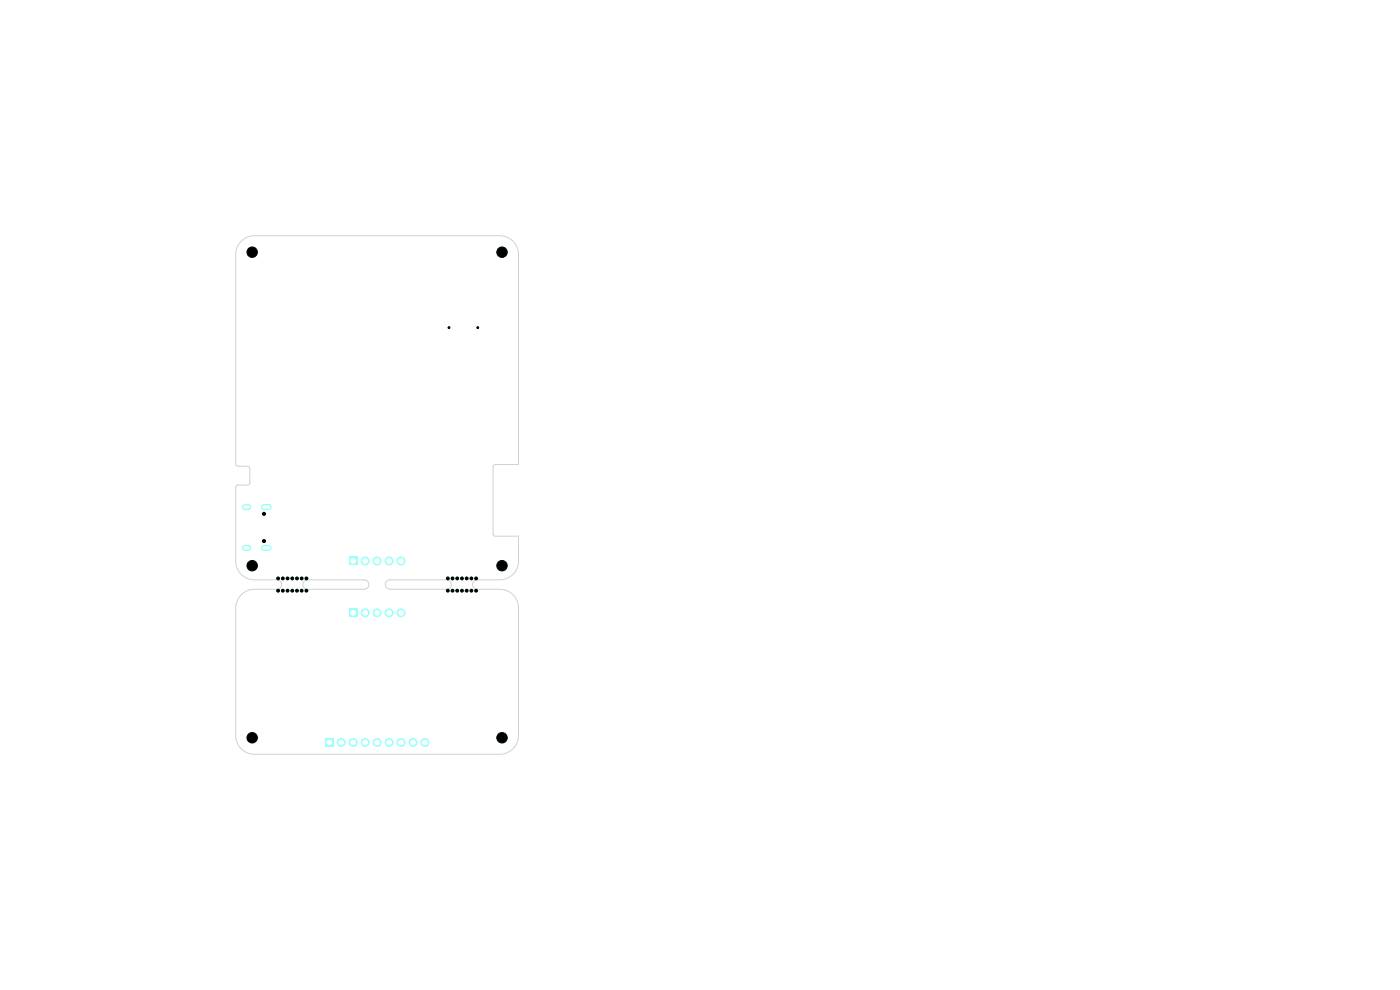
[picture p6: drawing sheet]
<svg xmlns="http://www.w3.org/2000/svg" width="297mm" height="210mm" viewBox="0 0 297 210" stroke-linecap="round" stroke-linejoin="round" font-family="sans-serif">
<g fill="#9afff8" stroke="#9afff8" stroke-width=".21">
<circle cx="95" cy="122.7" r=".3"/>
<circle cx="95" cy="125.3" r=".3"/>
<circle cx="96" cy="122.7" r=".3"/>
<circle cx="96" cy="125.3" r=".3"/>
<circle cx="97" cy="122.7" r=".3"/>
<circle cx="97" cy="125.3" r=".3"/>
<circle cx="98" cy="122.7" r=".3"/>
<circle cx="98" cy="125.3" r=".3"/>
<circle cx="99" cy="122.7" r=".3"/>
<circle cx="99" cy="125.3" r=".3"/>
<circle cx="100" cy="122.7" r=".3"/>
<circle cx="100" cy="125.3" r=".3"/>
<circle cx="101" cy="122.7" r=".3"/>
<circle cx="101" cy="125.3" r=".3"/>
</g>
<path d="M74.1 118.2h1.7v1.7h-1.7z" fill="#9afff8"/>
<g fill="#9afff8" stroke="#9afff8" stroke-width=".21">
<circle cx="77.5" cy="119" r=".85"/>
<circle cx="80" cy="119" r=".85"/>
<circle cx="82.5" cy="119" r=".85"/>
<circle cx="85.1" cy="119" r=".85"/>
<circle cx="106.5" cy="53.5" r="1.1"/>
<circle cx="53.5" cy="156.5" r="1.1"/>
</g>
<path d="M69 156.7h1.7v1.7h-1.7z" fill="#9afff8"/>
<g fill="#9afff8" stroke="#9afff8" stroke-width=".21">
<circle cx="72.4" cy="157.5" r=".85"/>
<circle cx="74.9" cy="157.5" r=".85"/>
<circle cx="77.5" cy="157.5" r=".85"/>
<circle cx="80" cy="157.5" r=".85"/>
<circle cx="82.5" cy="157.5" r=".85"/>
<circle cx="85.1" cy="157.5" r=".85"/>
<circle cx="87.6" cy="157.5" r=".85"/>
<circle cx="90.2" cy="157.5" r=".85"/>
<circle cx="56" cy="109" r=".32"/>
<circle cx="56" cy="114.8" r=".32"/>
<circle cx="106.5" cy="156.5" r="1.1"/>
<circle cx="53.5" cy="53.5" r="1.1"/>
</g>
<path d="M52 107.6h.7M52 116.2h.7M56 107.6h1M56 116.2h1" fill="none" stroke="#9afff8" stroke-width="1.3"/>
<path d="M74.1 129.2h1.7v1.7h-1.7z" fill="#9afff8"/>
<g fill="#9afff8" stroke="#9afff8" stroke-width=".21">
<circle cx="77.5" cy="130" r=".85"/>
<circle cx="80" cy="130" r=".85"/>
<circle cx="82.5" cy="130" r=".85"/>
<circle cx="85.1" cy="130" r=".85"/>
<circle cx="59" cy="122.7" r=".3"/>
<circle cx="59" cy="125.3" r=".3"/>
<circle cx="60" cy="122.7" r=".3"/>
<circle cx="60" cy="125.3" r=".3"/>
<circle cx="61" cy="122.7" r=".3"/>
<circle cx="61" cy="125.3" r=".3"/>
<circle cx="62" cy="122.7" r=".3"/>
<circle cx="62" cy="125.3" r=".3"/>
<circle cx="63" cy="122.7" r=".3"/>
<circle cx="63" cy="125.3" r=".3"/>
<circle cx="64" cy="122.7" r=".3"/>
<circle cx="64" cy="125.3" r=".3"/>
<circle cx="65" cy="122.7" r=".3"/>
<circle cx="65" cy="125.3" r=".3"/>
<circle cx="53.5" cy="120" r="1.1"/>
<circle cx="106.5" cy="120" r="1.1"/>
</g>
<path d="M51.2 51.2a4 4 0 0 1 2.8-1.2h52a4 4 0 0 1 4 4v44.5h-4.9l-.5 .4v14.3l.1 .4 .4 .1h4.9v5.3a4 4 0 0 1-4 4h-4.8a1 1 0 0 0-1 1 1 1 0 0 0 1 1h4.8a4 4 0 0 1 4 4v27a4 4 0 0 1-4 4h-52a4 4 0 0 1-4-4v-27a4 4 0 0 1 4-4h4.7a1 1 0 0 0 1-1 1 1 0 0 0-.9-1h-4.8a4 4 0 0 1-4-4v-15.7l.4-.4h2.2l.4-.5-.1-3.3-.4-.2h-2.1l-.4-.5v-44.4a4 4 0 0 1 1.2-2.8zM64.5 123.3l.8-.3h12a1 1 0 0 1 1 1 1 1 0 0 1-1 1h-12a1 1 0 0 1-1-.6 1 1 0 0 1 .2-1.1zM82 123.3l.7-.3h12a1 1 0 0 1 1.1 1 1 1 0 0 1-1.1 1h-12a1 1 0 0 1-.9-.6 1 1 0 0 1 .2-1.1z" fill="none" stroke="#d0d2cd" stroke-width=".21"/>
<g fill="#000" stroke="#000" stroke-width=".21">
<circle cx="53.5" cy="53.5" r="1.1"/>
<circle cx="106.5" cy="53.5" r="1.1"/>
<circle cx="95.2" cy="69.5" r=".2"/>
<circle cx="101.3" cy="69.5" r=".2"/>
<circle cx="53.5" cy="120" r="1.1"/>
<circle cx="56" cy="114.8" r=".32"/>
<circle cx="56" cy="109" r=".32"/>
<circle cx="106.5" cy="120" r="1.1"/>
<circle cx="59" cy="125.3" r=".3"/>
<circle cx="59" cy="122.7" r=".3"/>
<circle cx="60" cy="125.3" r=".3"/>
<circle cx="60" cy="122.7" r=".3"/>
<circle cx="61" cy="125.3" r=".3"/>
<circle cx="61" cy="122.7" r=".3"/>
<circle cx="62" cy="125.3" r=".3"/>
<circle cx="62" cy="122.7" r=".3"/>
<circle cx="63" cy="125.3" r=".3"/>
<circle cx="63" cy="122.7" r=".3"/>
<circle cx="64" cy="125.3" r=".3"/>
<circle cx="64" cy="122.7" r=".3"/>
<circle cx="65" cy="125.3" r=".3"/>
<circle cx="65" cy="122.7" r=".3"/>
<circle cx="95" cy="125.3" r=".3"/>
<circle cx="95" cy="122.7" r=".3"/>
<circle cx="96" cy="125.3" r=".3"/>
<circle cx="96" cy="122.7" r=".3"/>
<circle cx="97" cy="125.3" r=".3"/>
<circle cx="97" cy="122.7" r=".3"/>
<circle cx="98" cy="125.3" r=".3"/>
<circle cx="98" cy="122.7" r=".3"/>
<circle cx="99" cy="125.3" r=".3"/>
<circle cx="99" cy="122.7" r=".3"/>
<circle cx="100" cy="125.3" r=".3"/>
<circle cx="100" cy="122.7" r=".3"/>
<circle cx="101" cy="125.3" r=".3"/>
<circle cx="101" cy="122.7" r=".3"/>
<circle cx="53.5" cy="156.5" r="1.1"/>
<circle cx="106.5" cy="156.5" r="1.1"/>
</g>
<g fill="#fff" stroke="#fff" stroke-width=".21">
<circle cx="74.9" cy="119" r=".5"/>
<circle cx="77.5" cy="119" r=".5"/>
<circle cx="80" cy="119" r=".5"/>
<circle cx="82.5" cy="119" r=".5"/>
<circle cx="85.1" cy="119" r=".5"/>
<circle cx="69.8" cy="157.5" r=".5"/>
<circle cx="72.4" cy="157.5" r=".5"/>
<circle cx="74.9" cy="157.5" r=".5"/>
<circle cx="77.5" cy="157.5" r=".5"/>
<circle cx="80" cy="157.5" r=".5"/>
<circle cx="82.5" cy="157.5" r=".5"/>
<circle cx="85.1" cy="157.5" r=".5"/>
<circle cx="87.6" cy="157.5" r=".5"/>
<circle cx="90.2" cy="157.5" r=".5"/>
<circle cx="74.9" cy="130" r=".5"/>
<circle cx="77.5" cy="130" r=".5"/>
<circle cx="80" cy="130" r=".5"/>
<circle cx="82.5" cy="130" r=".5"/>
<circle cx="85.1" cy="130" r=".5"/>
</g>
<path d="M52 107.6h.7M52 116.2h.7M56 107.6h1M56 116.2h1" fill="none" stroke="#fff" stroke-width=".7"/>
</svg>
